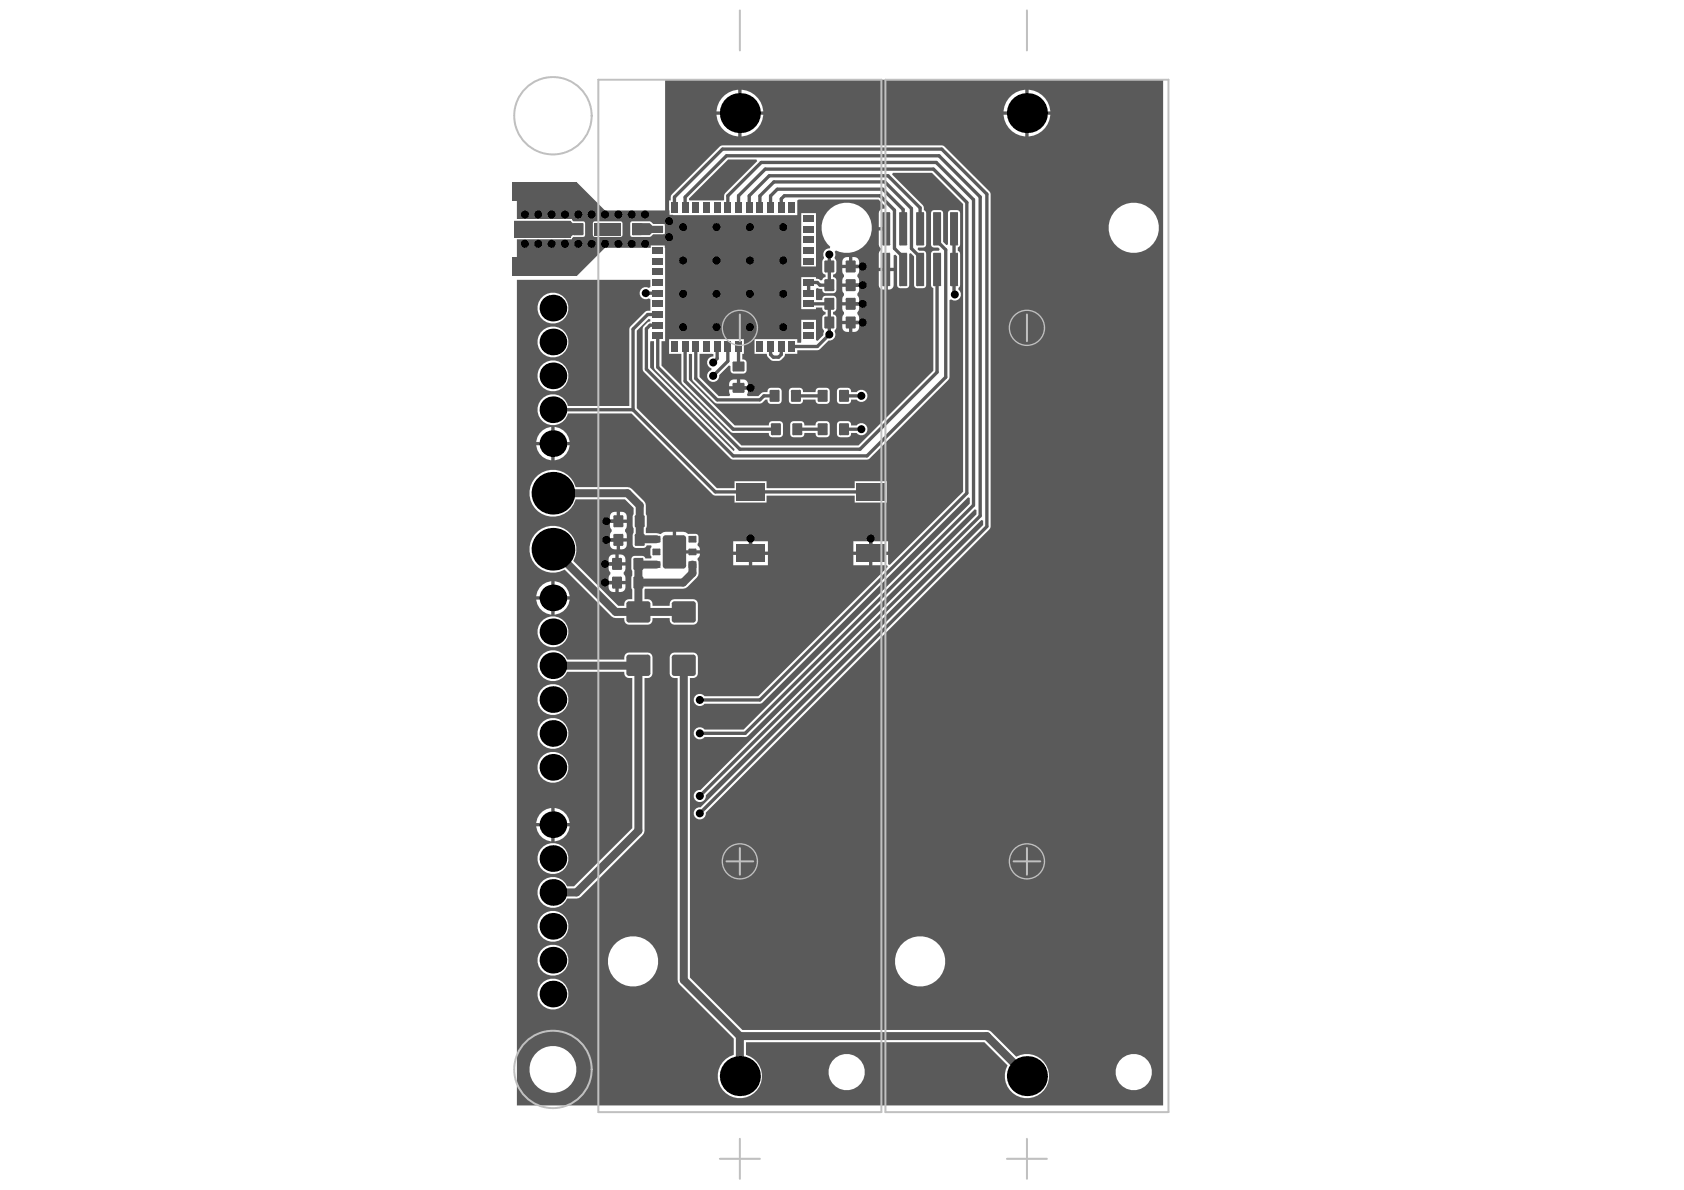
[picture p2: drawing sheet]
<svg xmlns="http://www.w3.org/2000/svg" width="297mm" height="210mm" viewBox="0 0 297 210" stroke-linecap="round" stroke-linejoin="round" font-family="sans-serif">
<g fill="#5a5a5a">
<path d="M121.5 35l6.9-6.9h5l.2 .3-5.7 5.7-.2 .4v.8l-5.9 .1-.2-.1z"/>
<path d="M114.7 60.2h.7v4.6l.2 .4 14 14-.1 .4-14.8-14.8z"/>
<path d="M133.3 52.9h3.8v2.6l-1.2 1.2h-2.6z"/>
<path d="M111.5 39.4h3.1l.5 .4h1.9v1.2h-1.9l-.5 .5h-3.1z"/>
<path d="M104.9 39.4h4.6v2.1h-4.6z"/>
<path d="M90.7 38.9h9.9l.4 .5h1.9v2.1h-1.9l-.4 .4h-9.9z"/>
<path d="M117.3 14.1v46.1h-.6v4.3l14.1 14.1h20.6l13.2-13.2v-14.6l-.2-.1-.2-.4v-5.5a.54 .54 0 0 1 .6-.6h.8l.2-.3-.3-.2h-.7a.54 .54 0 0 1-.6-.6v-5.5a.54 .54 0 0 1 .6-.5h1a.54 .54 0 0 1 .6 .5v5.1l.5 .5 .3-.1v-5.5a.54 .54 0 0 1 .6-.5h1a.54 .54 0 0 1 .6 .5v5.5l-.2 .4-.3 .1v.7l.3 .1 .2 .4v5.5l-.4 .7a1.1 1.1 0 0 1 .3 1.5 1.1 1.1 0 0 1-1.5 .3l-.3 .1-.1 13.9-14 14.1-.5 .2-23.8-.1-15.5-15.4-.2-.5v-7.1a1.83 1.83 0 0 1 1.3-1.3v-.3l-.3-.2-2.1 2.1v13.7l14.1 14.1h3.2v-1.2h5.6v1.2h15.6v-1.2h5.6v3.7h-5.6v-1.2h-15.6v1.2h-5.6v-1.2h-3.4l-.5-.2-14.3-14.3h-11.2a2.72 2.72 0 0 1-4.2 1.6 2.72 2.72 0 0 1 0-4.5 2.72 2.72 0 0 1 4.2 1.6h10.8v-13.5l.2-.5 2.6-2.6 .2-.1 .7-.1v-2l-.3-.2a1.08 1.08 0 0 1-1.6-.9 1.08 1.08 0 0 1 1.6-.9l.3-.2v-1.2h-23.5v145.6h114v-180.9zM127.3 17.3a4.1 4.1 0 0 1 2.9-1.5v3.9h-3.8a4 4 0 0 1 .9-2.4zM177.9 17.3a4.1 4.1 0 0 1 2.9-1.5v3.9h-3.8a4 4 0 0 1 .9-2.4zM181.4 15.8a4.1 4.1 0 0 1 3.9 3.9h-3.9zM130.8 15.8a4.1 4.1 0 0 1 3.8 3.9h-3.8zM126.4 20.2h3.8v3.9a4.1 4.1 0 0 1-3.8-3.9zM130.8 20.2h3.8a4.1 4.1 0 0 1-3.8 3.9zM177 20.2h3.8v3.9a4.1 4.1 0 0 1-3.8-3.9zM181.4 20.2h3.9a4.1 4.1 0 0 1-3.9 3.9zM118.5 34.3l8.5-8.5 .4-.2h38.7l.5 .2 7.9 8 .2 .4v58.9l-50.2 50.2a1.07 1.07 0 0 1-1 1.2 1.07 1.07 0 0 1-1.1-1.1 1.07 1.07 0 0 1 1.2-1l49.8-49.8v-.8l-.3-.1-48.6 48.6a1.07 1.07 0 0 1-1 1.2 1.07 1.07 0 0 1-1.1-1.1 1.07 1.07 0 0 1 1.2-1.1l48.6-48.6v-.7l-.3-.2-40 40-.5 .2h-7.1a1.07 1.07 0 0 1-1.6 .1 1.07 1.07 0 0 1 0-1.5 1.07 1.07 0 0 1 1.6 .1h6.9l39.9-39.9v-1l-.3-.1-36.3 36.2-.5 .2h-9.7a1.07 1.07 0 0 1-1.6 .2 1.07 1.07 0 0 1 0-1.6 1.07 1.07 0 0 1 1.6 .1h9.5l22.8-22.8-.1-.3h-2.6v-1.8h2.7v1.6l.3 .1 13-12.9v-50.7l-5.5-5.5h-6.9l-.1 .3 5.5 5.6 .1 .7 .2 .1 .2 .4v5.5a.54 .54 0 0 1-.6 .6h-.8l-.2 .3 .3 .2h.7a.54 .54 0 0 1 .6 .6v5.5a.54 .54 0 0 1-.6 .5h-1a.54 .54 0 0 1-.6-.5v-5.1l-.5-.5-.3 .1v5.5a.54 .54 0 0 1-.6 .5h-1a.54 .54 0 0 1-.6-.5v-5.1l-.3-.3-.3 .1v2.2h-2.6v-2.4l.1-.3 .3-.4v-.3l-.3-.4-.1-.3v-2.4h1.3v-.6h-1.3v-2.5a.88 .88 0 0 1 1.2-.8l.1-.3-1.3-1.3h-14.1l-.3 .2v2.5h-22.6v-2.5h.3v-.6zM195.5 40.2a4.5 4.5 0 0 1 8.9 0 4.5 4.5 0 0 1-8.9 0zM148.8 45.6l.3-.2 .7-.1v1.4h-1.2v-.8zM150.3 45.3a1.01 1.01 0 0 1 1.1 .4 1.01 1.01 0 0 1 .1 1h-1.2zM141.3 37.6h2.6v9.4h-2.6zM148.6 47.3h2.9a1.08 1.08 0 0 1-.3 1.2v.3a1.08 1.08 0 0 1 .3 1.2h-2.9a1.08 1.08 0 0 1 .3-1.2v-.3a1.08 1.08 0 0 1-.3-1.2zM155 47.8h1v3.3a.84 .84 0 0 1-1-.8zM156.6 47.8h1v2.5a.82 .82 0 0 1-1 .8zM145.9 37.4a4.4 4.4 0 0 1 6-.9 4.4 4.4 0 0 1 1.3 5.9 4.4 4.4 0 0 1-5.7 1.8l-.3 .2a1.16 1.16 0 0 1 0 1.1l.3 .7v1.6a.58 .58 0 0 1-.6 .6v.5a.59 .59 0 0 1 .6 .6v1.6a.59 .59 0 0 1-.6 .6h-1.3a.62 .62 0 0 1-.6-.7l-.8-.2-.3 .1 .1 2h1a.63 .63 0 0 1 .6-.7h1.3a.58 .58 0 0 1 .6 .6v1.6a.59 .59 0 0 1-.6 .6v.5a.58 .58 0 0 1 .6 .5v1.7l-.3 .7a1.1 1.1 0 0 1 0 1.1 1.1 1.1 0 0 1-1 .6l-1.8 1.6-3.8 .1v.6h-2.1v.1a1.67 1.67 0 0 1-1.6 1.2 1.67 1.67 0 0 1-1.6-1.2v-.1h-2.2v-2.6h7.5v.7h.7v-4.1h2.6v3.6l.3 .1 1-1 .2-.7-.4-.7v-1.7a.58 .58 0 0 1 .6-.5v-.5a.62 .62 0 0 1-.6-.7h-1.1v.2h-2.6v-5.6h2.6v.3h.5l.3 .3a.44 .44 0 0 0 .5-.5l.4-.1v-.5a.58 .58 0 0 1-.6-.6v-1.6l.4-.7a1.1 1.1 0 0 1 .9-1.7l.2-.3a4.4 4.4 0 0 1-.6-6.1zM148.6 50.6h2.9a1.08 1.08 0 0 1-.3 1.2v.3a1.08 1.08 0 0 1 .3 1.2h-2.9a1.08 1.08 0 0 1 .3-1.2v-.3a1.08 1.08 0 0 1-.3-1.2zM148.6 53.9h2.9a1.08 1.08 0 0 1-.3 1.2v.3a1.08 1.08 0 0 1 .3 1.2h-2.9a1.08 1.08 0 0 1 .3-1.2v-.3a1.08 1.08 0 0 1-.3-1.2zM94.8 54.3a2.75 2.75 0 0 1 5.5 0 2.75 2.75 0 0 1-5.5 0zM148.6 57.2h1.2v1.3a1.01 1.01 0 0 1-1.1-.3 1.01 1.01 0 0 1-.1-1zM150.3 57.2h1.2a1.01 1.01 0 0 1-.1 1 1.01 1.01 0 0 1-1.1 .3zM94.8 60.3a2.75 2.75 0 0 1 5.5 0 2.75 2.75 0 0 1-5.5 0zM128.8 67.2l.3-.2 .9-.1v1.2h-1.4l.1-.7zM130.6 66.9a1.01 1.01 0 0 1 1 .2 1.01 1.01 0 0 1 .3 1h-1.3zM94.8 66.3a2.75 2.75 0 0 1 5.5 0 2.75 2.75 0 0 1-5.5 0zM147.8 68.6l.4-.2h1.3a.62 .62 0 0 1 .6 .8h1a1.07 1.07 0 0 1 1.6-.2 1.07 1.07 0 0 1 0 1.6 1.07 1.07 0 0 1-1.6-.1h-1a.63 .63 0 0 1-.6 .7h-1.3a.59 .59 0 0 1-.6-.5v-1.7zM139.3 68.6l.4-.2h1.4a.62 .62 0 0 1 .5 .8h2.3a.63 .63 0 0 1 .5-.8h1.4a.58 .58 0 0 1 .6 .6v1.7a.59 .59 0 0 1-.6 .5h-1.4a.62 .62 0 0 1-.5-.7h-2.3a.63 .63 0 0 1-.5 .7h-1.4a.58 .58 0 0 1-.6-.5v-1.7zM147.8 74.5l.4-.2h1.3a.62 .62 0 0 1 .6 .7h1a1.07 1.07 0 0 1 1.6-.1 1.07 1.07 0 0 1 0 1.6 1.07 1.07 0 0 1-1.6-.1h-1a.63 .63 0 0 1-.6 .7h-1.3a.58 .58 0 0 1-.6-.6v-1.6zM118 59.8h13.2v2.6h-.3v1a.63 .63 0 0 1 .8 .6v1.3a.58 .58 0 0 1-.6 .6h-1.7a.59 .59 0 0 1-.6-.6v-.7l-.2-.1-1.7 1.7a1.07 1.07 0 0 1-.9 1.2 1.07 1.07 0 0 1-1.3-.8 1.07 1.07 0 0 1 .8-1.3v-.3a1.06 1.06 0 0 1-.8-1.2 1.06 1.06 0 0 1 1.1-.9v-.4l-2.4-.1v4.1l3.4 3.4h1.9l.1-.3-.2-.9h3.3l-.2 .9 .2 .3h1.9a1.41 1.41 0 0 1 1.6-.7 .63 .63 0 0 1 .6-.8h1.3a.58 .58 0 0 1 .6 .6v1.7a.58 .58 0 0 1-.6 .5h-1.3a.61 .61 0 0 1-.6-.7h-.4l-.5 .5-.5 .2-7.8-.1-4.1-4.1v-4.5h-.6v4.5l8.1 8h6a.63 .63 0 0 1 .6-.7h1.3a.58 .58 0 0 1 .6 .6v1.6a.59 .59 0 0 1-.6 .6h-1.3a.62 .62 0 0 1-.6-.7h-6.3l-.4-.2-8.7-8.7v-5.1h-2.2zM139.6 74.5l.4-.2h1.3a.62 .62 0 0 1 .6 .7h2a.63 .63 0 0 1 .5-.7h1.4a.59 .59 0 0 1 .6 .6v1.6a.58 .58 0 0 1-.6 .6h-1.4a.62 .62 0 0 1-.5-.7h-2a.63 .63 0 0 1-.6 .7h-1.3a.59 .59 0 0 1-.6-.6v-1.6zM95.2 76.4a2.89 2.89 0 0 1 2-1.1v2.7h-2.6l.2-.9zM97.8 75.3a2.92 2.92 0 0 1 2.7 2.7h-2.7zM94.6 78.5h2.6v2.7a2.92 2.92 0 0 1-2.6-2.7zM97.8 78.5h2.7a2.92 2.92 0 0 1-2.7 2.7zM94.3 84.4a4.1 4.1 0 0 1 7.2 1.5l9.6 .1 2.7 2.7 .1 2 .2 .4v1.7a1.53 1.53 0 0 0-.1 1.2h1.8l.7 .2 .5-.3 .4-.1h1.3v3.6h.6v-3.6h1.2l.4 .1 .5 .3h1.3a.51 .51 0 0 1 .5 .5l-.1 1.6a.76 .76 0 0 1 .4 .8h-1.4v.5h1.4a.76 .76 0 0 1-.4 .8l.1 1.2-.1 1.9-1.8 2-.8 .3h-6.7l-.1 .2v1.7a1.03 1.03 0 0 1 1 .1 1.03 1.03 0 0 1 .4 1.1h3a.93 .93 0 0 1 .9-1.2h3.3a.84 .84 0 0 1 .8 .8v2.9a.84 .84 0 0 1-.8 .8h-3.3a.91 .91 0 0 1-.9-1.2h-3a.93 .93 0 0 1-.8 1.2h-3.3a.91 .91 0 0 1-.9-1.2h-1.5l-.8-.3-8.2-8.2a4.1 4.1 0 0 1-6.1-2.9 4.1 4.1 0 0 1 4.7-4.8 4.1 4.1 0 0 1 2.9 6.1l7.9 8h1.1a1.03 1.03 0 0 1 .4-1.1 1.03 1.03 0 0 1 1-.1l-.1-3.8a1.61 1.61 0 0 0 0-1.6v-1.7a.59 .59 0 0 1 .5-.6h1.4a.56 .56 0 0 1 .5 .5h1.1v-.3a1.73 1.73 0 0 1-.1-1.5l.1-.2v-.3h-.8a.56 .56 0 0 1-.6 .5h-1.3a.58 .58 0 0 1-.6-.6v-1.7a1.61 1.61 0 0 0 0-1.6l.2-3.2-1.6-1.5h-8.7a4.1 4.1 0 0 1-5.9 2.6 4.1 4.1 0 0 1-1.3-6.3zM107.8 90.5l.3-.2h.7v1.3h-1.2v-.8zM109.4 90.3a1.01 1.01 0 0 1 1 .3 1.01 1.01 0 0 1 .2 1h-1.2zM107.6 92.2h3a1.08 1.08 0 0 1-.4 1.2v.4a1.08 1.08 0 0 1 .4 1.1h-3a1.08 1.08 0 0 1 .3-1.1v-.4a1.08 1.08 0 0 1-.3-1.2zM107.6 95.5h1.2v1.4a1.01 1.01 0 0 1-1-.3 1.01 1.01 0 0 1-.2-1.1zM109.4 95.5h1.2a1.01 1.01 0 0 1-.2 1.1 1.01 1.01 0 0 1-1 .3zM129.3 95.5h2.8v1.8h-2.8zM150.5 95.5h2.8v1.8h-2.8zM132.7 95.5h2.7v1.8h-2.7zM153.9 95.5h2.7v1.8h-2.7zM107.6 98l.3-.1 .6-.1v1.4h-1.2l.1-.9zM109.1 97.8a1.01 1.01 0 0 1 1.1 .3 1.01 1.01 0 0 1 .1 1.1h-1.2zM129.3 97.9h2.8v1.8h-2.8zM132.7 97.9h2.7v1.8h-2.7zM150.5 97.9h2.8v1.8h-2.8zM107.3 99.8h3a1.08 1.08 0 0 1-.3 1.1v.4a1.08 1.08 0 0 1 .3 1.2h-3a1.08 1.08 0 0 1 .4-1.2v-.4a1.08 1.08 0 0 1-.4-1.1zM107.3 103.1h1.2v1.3a1.01 1.01 0 0 1-1-.3 1.01 1.01 0 0 1-.2-1zM109.1 103.1h1.2a1.01 1.01 0 0 1-.1 1 1.01 1.01 0 0 1-1.1 .3zM95.2 103.7a2.88 2.88 0 0 1 2-1.2v2.7h-2.6l.2-.9zM97.8 102.5a2.92 2.92 0 0 1 2.7 2.7h-2.7zM94.6 105.8h2.6v2.6a2.92 2.92 0 0 1-2.6-2.6zM97.8 105.8h2.7a2.92 2.92 0 0 1-2.7 2.6zM94.8 111.4a2.75 2.75 0 0 1 5.5 0 2.75 2.75 0 0 1-5.5 0zM95.4 115.8a2.73 2.73 0 0 1 4.6 .5h10.1a.96 .96 0 0 1 .9-1.2h3.3a.84 .84 0 0 1 .8 .8v2.9a1 1 0 0 1-1.4 .8l-.1 27.3-11.1 11.3-.8 .3h-1.7a2.73 2.73 0 0 1-4.1 1.1 2.73 2.73 0 0 1 0-4.3 2.73 2.73 0 0 1 4.1 1h1.3l10.2-10.2v-26.5a1.01 1.01 0 0 1-1.4-1.1h-10.1a2.73 2.73 0 0 1-3.9 1.3 2.73 2.73 0 0 1-.7-4zM94.8 123.4a2.75 2.75 0 0 1 5.5 0 2.75 2.75 0 0 1-5.5 0zM94.8 129.4a2.75 2.75 0 0 1 5.5 0 2.75 2.75 0 0 1-5.5 0zM94.8 135.3a2.75 2.75 0 0 1 5.5 0 2.75 2.75 0 0 1-5.5 0zM95.2 143.7a2.88 2.88 0 0 1 2-1.2v2.7h-2.6l.2-.9zM97.8 142.5a2.92 2.92 0 0 1 2.7 2.7h-2.7zM94.6 145.8h2.6v2.6a2.92 2.92 0 0 1-2.6-2.6zM97.8 145.8h2.7a2.92 2.92 0 0 1-2.7 2.6zM94.8 151.4a2.75 2.75 0 0 1 5.5 0 2.75 2.75 0 0 1-5.5 0zM94.8 163.4a2.75 2.75 0 0 1 5.5 0 2.75 2.75 0 0 1-5.5 0zM94.8 169.4a2.75 2.75 0 0 1 5.5 0 2.75 2.75 0 0 1-5.5 0zM107.2 169.6a4.4 4.4 0 0 1 8.9 0 4.4 4.4 0 0 1-8.9 0zM157.9 169.6a4.4 4.4 0 0 1 8.8 0 4.4 4.4 0 0 1-8.8 0zM94.8 175.3a2.75 2.75 0 0 1 5.5 0 2.75 2.75 0 0 1-5.5 0zM146.1 189.1a3.2 3.2 0 0 1 6.5 0 3.2 3.2 0 0 1-6.5 0zM196.8 189.1a3.2 3.2 0 0 1 6.4 0 3.2 3.2 0 0 1-6.4 0zM93.4 188.6a4.1 4.1 0 0 1 8.3 0 4.1 4.1 0 0 1-8.3 0zM118.4 115.3l.6-.2h3.3a.84 .84 0 0 1 .8 .8v2.9a.99 .99 0 0 1-1.4 .8v52.8l9.3 9.3h43.1l.7 .3 4.5 4.4a3.9 3.9 0 0 1 5.7 2.8 3.9 3.9 0 0 1-4.5 4.5 3.9 3.9 0 0 1-2.8-5.8l-4.1-4.1h-42v2.3a3.9 3.9 0 0 1 2.1 6 3.9 3.9 0 0 1-6.4 0 3.9 3.9 0 0 1 2.1-6v-2.9l-9.6-9.6-.3-.7v-53.3a1.04 1.04 0 0 1-1.4-.8v-2.9z"/>
<path d="M91.2 32.2v6.4h9.7l.2 .4h1.8l.2 .1 .1 .3v2.1l-.1 .2-.2 .1h-1.8l-.2 .4h-9.7v6.5h10.6l4.9-5h8.1v-.4h2.5v.4h1.4v-5.8h-.6v-.8h-11.4l-4.9-4.9zM104.7 39.1l.2-.1h4.6l.2 .1 .1 .3-.1 2.3-.2 .1h-4.6l-.2-.1-.1-.2zM111.3 39.1l3.3-.1 .6 .5h2.1v1.8h-2.1l-.6 .5h-3.1l-.2-.1-.1-.2z"/>
</g>
<path d="M97.5 87h13.2l2.1 2.2v2.7" fill="none" stroke="#5a5a5a" stroke-width="1.4"/>
<circle cx="132.4" cy="68.4" r=".29" fill="#5a5a5a"/>
<path d="M135.2 54.8h3.6l.7 .7M135.2 54.8h.1M168.3 40.4v11.4l.1 .1M122.7 66.8l3.8 3.7h7.5l.7-.7h1.9M132.2 61.1v1.4l.2 .3v5.6h-2.1M149.3 75.7h2.6" fill="none" stroke="#5a5a5a" stroke-width=".59"/>
<circle cx="151.9" cy="69.8" r=".29" fill="#5a5a5a"/>
<path d="M149.3 69.8h2.6" fill="none" stroke="#5a5a5a" stroke-width=".59"/>
<circle cx="132.4" cy="95" r=".29" fill="#5a5a5a"/>
<path d="M132.4 95v2.6M153.6 95v2.6" fill="none" stroke="#5a5a5a" stroke-width=".59"/>
<circle cx="153.6" cy="95" r=".29" fill="#5a5a5a"/>
<path d="M113.9 51.7h2.1M139.5 55.5h3.1M142.6 47.9h-3.9l-.9 1h-2.6M146.3 44.9v5.4h-1.7l-.4-.5h-1.6v1.9M146.3 53.6v5.4l-2.1 2.1h-4.5M150.1 50.3h2.1M150.1 47h2.1M150.1 53.6h2.1M150.1 56.9h2.1M119 97.4h3.1" fill="none" stroke="#5a5a5a" stroke-width=".59"/>
<circle cx="146.3" cy="53.6" r=".29" fill="#5a5a5a"/>
<g fill="none" stroke="#5a5a5a" stroke-width=".59">
<path d="M170.5 35.7v51.3l-36.5 36.5h-10.6M171.7 35.2v53.9l-40.3 40.2h-8M172.9 34.7v56.3l-49.5 49.4M174.1 34.2v58.7l-50.7 50.6M116 55.5h-1.7l-2.6 2.6v14.2M142.6 53.6h3.7M165.3 47.5v18.2l-13.6 13.5h-21.2l-14.5-14.4v-5.6M165.3 40.4v2.1l1.5 1.6v22.4l-13.9 13.9h-23.6l-15.3-15.3v-7.1l.7-.6h1.3M97.5 72.3h14.2M111.7 72.3l14.5 14.5h27.4M120.8 61.1v6.1l8.5 8.5h7.1M126.5 61.1v2.1l-.7 .7"/>
<path d="M128.4 61.1v2.6l-2.6 2.6M135.9 61.1v1.4l.5 .5h.9l.5-.5v-1.4M140.9 69.8h3.7M141.1 75.7h3.5M144.6 75.7h.1M106.7 99.5h2.1M107 91.9h2.1M107 95.2h2.1M106.7 102.8h2.1"/>
</g>
<path d="M97.5 96.9l11.1 11h12M112.8 91.9v3.3l.2-.1h2.8M115.8 99.6h-3.1l-.1-.1v8.4M122.1 99.6v1.5l-1.6 1.7h-7.9M97.5 117.4h15.1M112.6 117.4v29.1l-10.9 10.9h-4.2M120.6 117.4v55.5l9.9 9.9M130.5 182.8v7M130.5 182.8h43.6l7 7" fill="none" stroke="#5a5a5a" stroke-width="1.4"/>
<circle cx="130.3" cy="64.6" r=".29" fill="#5a5a5a"/>
<path d="M132.2 36.7v-2.2l3.5-3.5h20.9l5.7 5.7v3.7M134 36.7v-2.1l2.5-2.5h19.6l4.7 4.7v7l1.5 1.6v2.1M135.9 36.7v-2.1l1.2-1.2h18.6l3.6 3.6v3.4M137.8 36.7v-1.6l.5-.6h16.9l2.6 2.6v6.7l1.5 1.6v2.1M170.5 35.7l-5.8-5.9h-29.7l-4.7 4.7v2.2M171.7 35.2l-6.6-6.5h-30.8l-5.9 5.8v2.2M172.9 34.7l-7.3-7.2h-37.5l-7.3 7.3v1.9M174.1 34.2l-8-7.9h-38.7l-8.4 8.5v1.9M122.7 61.1v5.7M130.3 61.1v3.5" fill="none" stroke="#5a5a5a" stroke-width=".59"/>
<g fill="#000">
<circle cx="130.5" cy="19.9" r="3.5"/>
<circle cx="181.1" cy="19.9" r="3.5"/>
<circle cx="92.6" cy="37.8" r=".71"/>
<circle cx="94.9" cy="37.8" r=".71"/>
<circle cx="97.3" cy="37.8" r=".71"/>
<circle cx="99.7" cy="37.8" r=".71"/>
<circle cx="102" cy="37.8" r=".71"/>
<circle cx="104.4" cy="37.8" r=".71"/>
<circle cx="106.7" cy="37.8" r=".71"/>
<circle cx="109.1" cy="37.8" r=".71"/>
<circle cx="111.4" cy="37.8" r=".71"/>
<circle cx="113.8" cy="37.8" r=".71"/>
<circle cx="118" cy="39" r=".71"/>
<circle cx="92.6" cy="43" r=".71"/>
<circle cx="94.9" cy="43" r=".71"/>
<circle cx="97.3" cy="43" r=".71"/>
<circle cx="97.5" cy="54.3" r="2.35"/>
<circle cx="99.7" cy="43" r=".71"/>
<circle cx="102" cy="43" r=".71"/>
<circle cx="104.4" cy="43" r=".71"/>
<circle cx="106.7" cy="43" r=".71"/>
<circle cx="109.1" cy="43" r=".71"/>
<circle cx="111.4" cy="43" r=".71"/>
<circle cx="113.8" cy="43" r=".71"/>
<circle cx="113.9" cy="51.7" r=".71"/>
<circle cx="118" cy="41.8" r=".71"/>
<circle cx="120.5" cy="45.9" r=".71"/>
<circle cx="120.5" cy="40.1" r=".71"/>
<circle cx="120.5" cy="57.7" r=".71"/>
<circle cx="120.5" cy="51.8" r=".71"/>
<circle cx="126.4" cy="57.7" r=".71"/>
<circle cx="126.4" cy="45.9" r=".71"/>
<circle cx="126.4" cy="40.1" r=".71"/>
<circle cx="126.4" cy="51.8" r=".71"/>
<circle cx="132.3" cy="45.9" r=".71"/>
<circle cx="132.3" cy="57.7" r=".71"/>
<circle cx="132.3" cy="40.1" r=".71"/>
<circle cx="132.3" cy="51.8" r=".71"/>
<circle cx="138.2" cy="40.1" r=".71"/>
<circle cx="138.2" cy="45.9" r=".71"/>
<circle cx="138.2" cy="57.7" r=".71"/>
<circle cx="138.2" cy="51.8" r=".71"/>
<circle cx="146.3" cy="44.9" r=".71"/>
<circle cx="146.3" cy="59" r=".71"/>
<circle cx="152.2" cy="56.9" r=".71"/>
<circle cx="152.2" cy="50.3" r=".71"/>
<circle cx="152.2" cy="47" r=".71"/>
<circle cx="152.2" cy="53.6" r=".71"/>
<circle cx="168.4" cy="51.9" r=".71"/>
<circle cx="97.5" cy="60.3" r="2.35"/>
<circle cx="97.5" cy="66.3" r="2.35"/>
<circle cx="97.5" cy="78.2" r="2.35"/>
<circle cx="97.5" cy="72.3" r="2.35"/>
<circle cx="125.8" cy="63.9" r=".71"/>
<circle cx="125.8" cy="66.3" r=".71"/>
<circle cx="132.4" cy="68.4" r=".71"/>
<circle cx="151.9" cy="75.7" r=".71"/>
<circle cx="151.9" cy="69.8" r=".71"/>
<circle cx="97.5" cy="87" r="3.8"/>
<circle cx="97.5" cy="96.9" r="3.8"/>
<circle cx="106.7" cy="99.5" r=".71"/>
<circle cx="107" cy="91.9" r=".71"/>
<circle cx="107" cy="95.2" r=".71"/>
<circle cx="119" cy="97.4" r=".71"/>
<circle cx="132.4" cy="95" r=".71"/>
<circle cx="153.6" cy="95" r=".71"/>
<circle cx="97.5" cy="111.4" r="2.35"/>
<circle cx="97.5" cy="105.5" r="2.35"/>
<circle cx="97.5" cy="117.4" r="2.35"/>
<circle cx="106.7" cy="102.8" r=".71"/>
<circle cx="97.5" cy="135.3" r="2.35"/>
<circle cx="97.5" cy="123.4" r="2.35"/>
<circle cx="97.5" cy="129.4" r="2.35"/>
<circle cx="123.4" cy="129.3" r=".71"/>
<circle cx="123.4" cy="123.5" r=".71"/>
<circle cx="97.5" cy="157.4" r="2.35"/>
<circle cx="97.5" cy="151.4" r="2.35"/>
<circle cx="97.5" cy="145.5" r="2.35"/>
<circle cx="123.4" cy="143.5" r=".71"/>
<circle cx="123.4" cy="140.4" r=".71"/>
<circle cx="97.5" cy="175.3" r="2.35"/>
<circle cx="97.5" cy="163.4" r="2.35"/>
<circle cx="97.5" cy="169.4" r="2.35"/>
<circle cx="130.5" cy="189.8" r="3.5"/>
<circle cx="181.1" cy="189.8" r="3.5"/>
</g>
<g fill="#5a5a5a">
<path d="M136 74.9l.2-.3h1.3l.2 .3v1.6l-.2 .3h-1.3l-.2-.3z" fill-rule="evenodd"/>
<path d="M139.7 74.9l.3-.3h1.3l.2 .3v1.6l-.2 .3h-1.3l-.3-.3z" fill-rule="evenodd"/>
<path d="M135.7 69l.3-.2h1.3l.2 .2v1.7l-.2 .2h-1.3l-.3-.2z" fill-rule="evenodd"/>
<path d="M139.5 69l.2-.2h1.4l.2 .2v1.7l-.2 .2h-1.4l-.2-.2z" fill-rule="evenodd"/>
<path d="M148 74.9l.2-.3h1.3l.3 .3v1.6l-.3 .3h-1.3l-.2-.3z" fill-rule="evenodd"/>
<path d="M144.2 74.9l.2-.3h1.4l.2 .3v1.6l-.2 .3h-1.4l-.2-.3z" fill-rule="evenodd"/>
<path d="M148 69l.2-.2h1.3l.3 .2v1.7l-.3 .2h-1.3l-.2-.2z" fill-rule="evenodd"/>
<path d="M144.2 69l.2-.2h1.4l.2 .2v1.7l-.2 .2h-1.4l-.2-.2z" fill-rule="evenodd"/>
<path d="M129.2 67.8l.2-.3h1.7l.2 .3v1.3l-.2 .2h-1.7l-.2-.2z" fill-rule="evenodd"/>
<path d="M129.2 64l.2-.2h1.7l.2 .2v1.3l-.2 .2h-1.7l-.2-.2z" fill-rule="evenodd"/>
<path d="M121.6 41.1h3.7v3.8h-3.7z" fill-rule="evenodd"/>
<path d="M127.4 41.1h3.8v3.8h-3.8z" fill-rule="evenodd"/>
<path d="M133.3 41.1h3.8v3.8h-3.8z" fill-rule="evenodd"/>
<path d="M121.6 47h3.7v3.8h-3.7z" fill-rule="evenodd"/>
<path d="M133.3 47h3.8v3.8h-3.8z" fill-rule="evenodd"/>
<path d="M121.6 52.9h3.7v3.7h-3.7z" fill-rule="evenodd"/>
<path d="M127.4 52.9h3.8v3.7h-3.8z" fill-rule="evenodd"/>
<path d="M134.3 53.8h1.9v1.9h-1.9z" fill-rule="evenodd"/>
<path d="M139.1 60.2h1.2v1.9h-1.2z" fill-rule="evenodd"/>
<path d="M137.2 60.2h1.2v1.9h-1.2z" fill-rule="evenodd"/>
<path d="M135.3 60.2h1.2v1.9h-1.2z" fill-rule="evenodd"/>
<path d="M133.4 60.2h1.2v1.9h-1.2z" fill-rule="evenodd"/>
<path d="M131.6 60.2h1.1v1.9h-1.1z" fill-rule="evenodd"/>
<path d="M129.7 60.2h1.2v1.9h-1.2z" fill-rule="evenodd"/>
<path d="M127.8 60.2h1.2v1.9h-1.2z" fill-rule="evenodd"/>
<path d="M125.9 60.2h1.2v1.9h-1.2z" fill-rule="evenodd"/>
<path d="M124 60.2h1.2v1.9h-1.2z" fill-rule="evenodd"/>
<path d="M122.1 60.2h1.2v1.9h-1.2z" fill-rule="evenodd"/>
<path d="M120.3 60.2h1.1v1.9h-1.1z" fill-rule="evenodd"/>
<path d="M118.4 60.2h1.2v1.9h-1.2z" fill-rule="evenodd"/>
<path d="M115.1 58.7h1.9v1.1h-1.9z" fill-rule="evenodd"/>
<path d="M115.1 56.8h1.9v1.1h-1.9z" fill-rule="evenodd"/>
<path d="M115.1 54.9h1.9v1.2h-1.9z" fill-rule="evenodd"/>
<path d="M115.1 53h1.9v1.2h-1.9z" fill-rule="evenodd"/>
<path d="M115.1 51.1h1.9v1.2h-1.9z" fill-rule="evenodd"/>
<path d="M115.1 49.2h1.9v1.2h-1.9z" fill-rule="evenodd"/>
<path d="M115.1 47.4h1.9v1.1h-1.9z" fill-rule="evenodd"/>
<path d="M115.1 45.5h1.9v1.2h-1.9z" fill-rule="evenodd"/>
<path d="M115.1 43.6h1.9v1.2h-1.9z" fill-rule="evenodd"/>
<path d="M115.1 41.7h1.9v1.2h-1.9z" fill-rule="evenodd"/>
<path d="M115.1 39.8h1.9v1.2h-1.9z" fill-rule="evenodd"/>
<path d="M115.1 37.9h1.9v1.2h-1.9z" fill-rule="evenodd"/>
<path d="M118.4 35.7h1.2v1.9h-1.2z" fill-rule="evenodd"/>
<path d="M120.3 35.7h1.1v1.9h-1.1z" fill-rule="evenodd"/>
<path d="M122.1 35.7h1.2v1.9h-1.2z" fill-rule="evenodd"/>
<path d="M124 35.7h1.2v1.9h-1.2z" fill-rule="evenodd"/>
<path d="M125.9 35.7h1.2v1.9h-1.2z" fill-rule="evenodd"/>
<path d="M127.8 35.7h1.2v1.9h-1.2z" fill-rule="evenodd"/>
<path d="M129.7 35.7h1.2v1.9h-1.2z" fill-rule="evenodd"/>
<path d="M131.6 35.7h1.1v1.9h-1.1z" fill-rule="evenodd"/>
<path d="M133.4 35.7h1.2v1.9h-1.2z" fill-rule="evenodd"/>
<path d="M135.3 35.7h1.2v1.9h-1.2z" fill-rule="evenodd"/>
<path d="M137.2 35.7h1.2v1.9h-1.2z" fill-rule="evenodd"/>
<path d="M139.1 35.7h1.2v1.9h-1.2z" fill-rule="evenodd"/>
<path d="M141.7 37.9h1.9v1.2h-1.9z" fill-rule="evenodd"/>
<path d="M141.7 39.8h1.9v1.2h-1.9z" fill-rule="evenodd"/>
<path d="M141.7 41.7h1.9v1.2h-1.9z" fill-rule="evenodd"/>
<path d="M141.7 43.6h1.9v1.2h-1.9z" fill-rule="evenodd"/>
<path d="M141.7 45.5h1.9v1.2h-1.9z" fill-rule="evenodd"/>
<path d="M141.7 47.4h1.9v1.1h-1.9z" fill-rule="evenodd"/>
<path d="M141.7 58.7h1.9v1.1h-1.9z" fill-rule="evenodd"/>
<path d="M141.7 56.8h1.9v1.1h-1.9z" fill-rule="evenodd"/>
<path d="M141.7 54.9h1.9v1.2h-1.9z" fill-rule="evenodd"/>
<path d="M141.7 53h1.9v1.2h-1.9z" fill-rule="evenodd"/>
<path d="M141.7 51.1h1.9v1.2h-1.9z" fill-rule="evenodd"/>
<path d="M141.7 49.2h1.9v1.2h-1.9z" fill-rule="evenodd"/>
<path d="M127.4 47h3.8v3.8h-3.8z" fill-rule="evenodd"/>
<path d="M145.4 56l.2-.2h1.3l.3 .2v1.7l-.3 .2h-1.3l-.2-.2z" fill-rule="evenodd"/>
<path d="M149.2 56l.2-.2h1.3l.2 .2v1.7l-.2 .2h-1.3l-.2-.2z" fill-rule="evenodd"/>
<path d="M145.4 52.8l.2-.3h1.3l.3 .3v1.6l-.3 .3h-1.3l-.2-.3z" fill-rule="evenodd"/>
<path d="M149.2 52.8l.2-.3h1.3l.2 .3v1.6l-.2 .3h-1.3l-.2-.3z" fill-rule="evenodd"/>
<path d="M145.6 49.2h1.3l.3 .3v1.6l-.3 .3h-1.3l-.2-.3v-1.6z" fill-rule="evenodd"/>
<path d="M149.4 49.2h1.3l.2 .3v1.6l-.2 .3h-1.3l-.2-.3v-1.6z" fill-rule="evenodd"/>
<path d="M145.6 45.9h1.3l.3 .3v1.6l-.3 .3h-1.3l-.2-.3v-1.6z" fill-rule="evenodd"/>
<path d="M149.4 45.9h1.3l.2 .3v1.6l-.2 .3h-1.3l-.2-.3v-1.6z" fill-rule="evenodd"/>
<path d="M129.9 85.2h5v3.1h-5z" fill-rule="evenodd"/>
<path d="M129.9 96.1h5v3h-5z" fill-rule="evenodd"/>
<path d="M151.1 85.2h5v3.1h-5z" fill-rule="evenodd"/>
<path d="M151.1 96.1h5v3h-5z" fill-rule="evenodd"/>
<path d="M158.6 44.8l.2-.2h1l.2 .2v5.5l-.2 .2h-1l-.2-.2z" fill-rule="evenodd"/>
<path d="M155.6 44.8l.2-.2h1l.2 .2v5.5l-.2 .2h-1l-.2-.2z" fill-rule="evenodd"/>
<path d="M167.6 44.8l.2-.2h1l.2 .2v5.5l-.2 .2h-1l-.2-.2z" fill-rule="evenodd"/>
<path d="M164.6 44.8l.2-.2h1l.2 .2v5.5l-.2 .2h-1l-.2-.2z" fill-rule="evenodd"/>
<path d="M161.6 44.8l.2-.2h1l.2 .2v5.5l-.2 .2h-1l-.2-.2z" fill-rule="evenodd"/>
<path d="M161.6 37.6l.2-.2h1l.2 .2v5.5l-.2 .2h-1l-.2-.2z" fill-rule="evenodd"/>
<path d="M164.6 37.6l.2-.2h1l.2 .2v5.5l-.2 .2h-1l-.2-.2z" fill-rule="evenodd"/>
<path d="M167.6 37.6l.2-.2h1l.2 .2v5.5l-.2 .2h-1l-.2-.2z" fill-rule="evenodd"/>
<path d="M155.6 37.6l.2-.2h1l.2 .2v5.5l-.2 .2h-1l-.2-.2z" fill-rule="evenodd"/>
<path d="M158.6 37.6l.2-.2h1l.2 .2v5.5l-.2 .2h-1l-.2-.2z" fill-rule="evenodd"/>
<path d="M108.2 91.1l.2-.2h1.3l.3 .2v1.7l-.3 .2h-1.3l-.2-.2z" fill-rule="evenodd"/>
<path d="M112 91.1l.2-.2h1.3l.2 .2v1.7l-.2 .2h-1.3l-.2-.2z" fill-rule="evenodd"/>
<path d="M108.2 94.4l.2-.2h1.3l.3 .2v1.7l-.3 .2h-1.3l-.2-.2z" fill-rule="evenodd"/>
<path d="M112 94.4l.2-.2h1.3l.2 .2v1.7l-.2 .2h-1.3l-.2-.2z" fill-rule="evenodd"/>
<path d="M108 98.6l.2-.2h1.3l.2 .2v1.7l-.2 .2h-1.3l-.2-.2z" fill-rule="evenodd"/>
<path d="M111.7 98.6l.2-.2h1.4l.2 .2v1.7l-.2 .2h-1.4l-.2-.2z" fill-rule="evenodd"/>
<path d="M108 101.9l.2-.2h1.3l.2 .2v1.7l-.2 .2h-1.3l-.2-.2z" fill-rule="evenodd"/>
<path d="M111.7 101.9l.2-.2h1.4l.2 .2v1.7l-.2 .2h-1.4l-.2-.2z" fill-rule="evenodd"/>
<path d="M116.9 94.9l.5-.5h3.1l.5 .5v4.9l-.5 .5h-3.1l-.5-.5z" fill-rule="evenodd"/>
<path d="M115.1 99.1l.1-.1h1.1l.2 .1v.9l-.2 .2h-1.1l-.1-.2z" fill-rule="evenodd"/>
<path d="M115.1 96.9l.1-.1h1.1l.2 .1v.9l-.2 .1h-1.1l-.1-.1z" fill-rule="evenodd"/>
<path d="M115.1 94.7l.1-.2h1.1l.2 .2v.9l-.2 .1h-1.1l-.1-.1z" fill-rule="evenodd"/>
<path d="M121.4 94.7l.2-.2h1.1l.1 .2v.9l-.1 .1h-1.1l-.2-.1z" fill-rule="evenodd"/>
<path d="M121.4 96.9l.2-.1h1.1l.1 .1v.9l-.1 .1h-1.1l-.2-.1z" fill-rule="evenodd"/>
<path d="M121.4 99.1l.2-.1h1.1l.1 .1v.9l-.1 .2h-1.1l-.2-.2z" fill-rule="evenodd"/>
<path d="M118.5 106.5l.5-.4h3.3l.4 .4v2.9l-.4 .4h-3.3l-.5-.4z" fill-rule="evenodd"/>
<path d="M118.5 115.9l.5-.4h3.3l.4 .4v2.9l-.4 .4h-3.3l-.5-.4z" fill-rule="evenodd"/>
<path d="M110.5 106.5l.5-.4h3.3l.4 .4v2.9l-.4 .4h-3.3l-.5-.4z" fill-rule="evenodd"/>
<path d="M110.5 115.9l.5-.4h3.3l.4 .4v2.9l-.4 .4h-3.3l-.5-.4z" fill-rule="evenodd"/>
<path d="M107.7 39.6l.2-.2h1.4l.2 .2v1.7l-.2 .2h-1.4l-.2-.2z" fill-rule="evenodd"/>
<path d="M111.5 39.6l.2-.2h1.3l.3 .2v1.7l-.3 .2h-1.3l-.2-.2z" fill-rule="evenodd"/>
<path d="M101.1 39.6l.2-.2h1.4l.2 .2v1.7l-.2 .2h-1.4l-.2-.2z" fill-rule="evenodd"/>
<path d="M104.9 39.6l.2-.2h1.3l.3 .2v1.7l-.3 .2h-1.3l-.2-.2z" fill-rule="evenodd"/>
<path d="M90.5 32.2h11.3v3.2h-11.3z" fill-rule="evenodd"/>
<path d="M90.5 45.5h11.3v3.2h-11.3z" fill-rule="evenodd"/>
<path d="M90.7 38.9h9.9v3h-9.9z" fill-rule="evenodd"/>
</g>
<g fill="#5a5a5a">
<path d="M136.2 76.5v.3zM136 76.5h.2v.3z"/>
<path d="M137.5 76.5h.2zM137.5 76.5h.2l-.2 .3z"/>
<path d="M137.5 74.6v.3zM137.5 74.6l.2 .3h-.2z"/>
<path d="M136 74.9h.2zM136 74.7l.2-.1v.3h-.2z"/>
<path d="M140 76.5v.3zM139.7 76.5h.3v.3z"/>
<path d="M141.3 76.5h.2zM141.3 76.5h.2l-.2 .3z"/>
<path d="M141.3 74.6v.3zM141.3 74.6l.2 .3h-.2z"/>
<path d="M139.7 74.9h.3zM139.8 74.7l.2-.1v.3h-.3z"/>
<path d="M136 70.7v.2zM135.7 70.7h.3v.2z"/>
<path d="M137.3 70.7h.2zM137.3 70.7h.2l-.2 .2z"/>
<path d="M137.3 68.8v.2zM137.3 68.8l.2 .2h-.2z"/>
<path d="M135.7 69h.3zM135.8 68.8h.2v.2h-.3z"/>
<path d="M139.7 70.7v.2zM139.5 70.7h.2v.2z"/>
<path d="M141.1 70.7h.2zM141.1 70.7h.2l-.2 .2z"/>
<path d="M141.1 68.8v.2zM141.1 68.8l.2 .2h-.2z"/>
<path d="M139.5 69h.2zM139.6 68.8h.1v.2h-.2z"/>
<path d="M149.5 74.6v.3zM149.5 74.6l.3 .3h-.3z"/>
<path d="M148 74.9h.2zM148.1 74.7l.1-.1v.3h-.2z"/>
<path d="M148.2 76.5v.3zM148 76.5h.2v.3z"/>
<path d="M149.5 76.5h.3zM149.5 76.5h.3l-.3 .3z"/>
<path d="M145.8 74.6v.3zM145.8 74.6l.2 .3h-.2z"/>
<path d="M144.2 74.9h.2zM144.3 74.7l.1-.1v.3h-.2z"/>
<path d="M144.4 76.5v.3zM144.2 76.5h.2v.3z"/>
<path d="M145.8 76.5h.2zM145.8 76.5h.2l-.2 .3z"/>
<path d="M149.5 68.8v.2zM149.5 68.8l.3 .2h-.3z"/>
<path d="M148 69h.2zM148.1 68.8h.1v.2h-.2z"/>
<path d="M148.2 70.7v.2zM148 70.7h.2v.2z"/>
<path d="M149.5 70.7h.3zM149.5 70.7h.3l-.3 .2z"/>
<path d="M145.8 68.8v.2zM145.8 68.8l.2 .2h-.2z"/>
<path d="M144.2 69h.2zM144.3 68.8h.1v.2h-.2z"/>
<path d="M144.4 70.7v.2zM144.2 70.7h.2v.2z"/>
<path d="M145.8 70.7h.2zM145.8 70.7h.2l-.2 .2z"/>
<path d="M131.1 69.1h.2zM131.1 69.1h.2l-.2 .2z"/>
<path d="M131.1 67.5v.3zM131.1 67.5l.2 .3h-.2z"/>
<path d="M129.2 67.8h.2zM129.3 67.6l.1-.1v.3h-.2z"/>
<path d="M129.4 69.1v.2zM129.2 69.1h.2v.2z"/>
<path d="M131.1 65.3h.2zM131.1 65.3h.2l-.2 .2z"/>
<path d="M131.1 63.8v.2zM131.1 63.8l.2 .2h-.2z"/>
<path d="M129.2 64h.2zM129.3 63.8h.1v.2h-.2z"/>
<path d="M129.4 65.3v.2zM129.2 65.3h.2v.2z"/>
<path d="M146.9 55.8v.2zM146.9 55.8l.3 .2h-.3z"/>
<path d="M145.4 56h.2zM145.5 55.9l.1-.1v.2h-.2z"/>
<path d="M145.6 57.7v.2zM145.4 57.7h.2v.2z"/>
<path d="M146.9 57.7h.3zM146.9 57.7h.3l-.3 .2z"/>
<path d="M150.7 55.8v.2zM150.7 55.8l.2 .2h-.2z"/>
<path d="M149.2 56h.2zM149.2 55.9l.2-.1v.2h-.2z"/>
<path d="M149.4 57.7v.2zM149.2 57.7h.2v.2z"/>
<path d="M150.7 57.7h.2zM150.7 57.7h.2l-.2 .2z"/>
<path d="M146.9 52.5v.3zM146.9 52.5l.3 .3h-.3z"/>
<path d="M145.4 52.8h.2zM145.5 52.6l.1-.1v.3h-.2z"/>
<path d="M145.6 54.4v.3zM145.4 54.4h.2v.3z"/>
<path d="M146.9 54.4h.3zM146.9 54.4h.3l-.3 .3z"/>
<path d="M150.7 52.5v.3zM150.7 52.5l.2 .3h-.2z"/>
<path d="M149.2 52.8h.2zM149.2 52.6l.2-.1v.3h-.2z"/>
<path d="M149.4 54.4v.3zM149.2 54.4h.2v.3z"/>
<path d="M150.7 54.4h.2zM150.7 54.4h.2l-.2 .3z"/>
<path d="M146.9 49.2v.3zM146.9 49.2l.3 .3h-.3z"/>
<path d="M145.4 49.5h.2zM145.5 49.3l.1-.1v.3h-.2z"/>
<path d="M145.6 51.1v.3zM145.4 51.1h.2v.3z"/>
<path d="M146.9 51.1h.3zM146.9 51.1h.3l-.3 .3z"/>
<path d="M150.7 49.2v.3zM150.7 49.2l.2 .3h-.2z"/>
<path d="M149.2 49.5h.2zM149.2 49.3l.2-.1v.3h-.2z"/>
<path d="M149.4 51.1v.3zM149.2 51.1h.2v.3z"/>
<path d="M150.7 51.1h.2zM150.7 51.1h.2l-.2 .3z"/>
<path d="M146.9 45.9v.3zM146.9 45.9l.3 .3h-.3z"/>
<path d="M145.4 46.2h.2zM145.5 46l.1-.1v.3h-.2z"/>
<path d="M145.6 47.8v.3zM145.4 47.8h.2v.3z"/>
<path d="M146.9 47.8h.3zM146.9 47.8h.3l-.3 .3z"/>
<path d="M150.7 45.9v.3zM150.7 45.9l.2 .3h-.2z"/>
<path d="M149.2 46.2h.2zM149.2 46l.2-.1v.3h-.2z"/>
<path d="M149.4 47.8v.3zM149.2 47.8h.2v.3z"/>
<path d="M150.7 47.8h.2zM150.7 47.8h.2l-.2 .3z"/>
<path d="M158.8 50.3v.2zM158.6 50.3h.2v.2z"/>
<path d="M159.8 50.3h.2zM159.8 50.3h.2l-.2 .2z"/>
<path d="M159.8 44.6v.2zM159.8 44.6l.2 .2h-.2z"/>
<path d="M158.6 44.8h.2zM158.7 44.6h.1v.2h-.2z"/>
<path d="M155.8 50.3v.2zM155.6 50.3h.2v.2z"/>
<path d="M156.8 50.3h.2zM156.8 50.3h.2l-.2 .2z"/>
<path d="M156.8 44.6v.2zM156.8 44.6l.2 .2h-.2z"/>
<path d="M155.6 44.8h.2zM155.7 44.6h.1v.2h-.2z"/>
<path d="M167.8 50.3v.2zM167.6 50.3h.2v.2z"/>
<path d="M168.8 50.3h.2zM168.8 50.3h.2l-.2 .2z"/>
<path d="M168.8 44.6v.2zM168.8 44.6l.2 .2h-.2z"/>
<path d="M167.6 44.8h.2zM167.6 44.6h.2v.2h-.2z"/>
<path d="M164.8 50.3v.2zM164.6 50.3h.2v.2z"/>
<path d="M165.8 50.3h.2zM165.8 50.3h.2l-.2 .2z"/>
<path d="M165.8 44.6v.2zM165.8 44.6l.2 .2h-.2z"/>
<path d="M164.6 44.8h.2zM164.6 44.6h.2v.2h-.2z"/>
<path d="M161.8 50.3v.2zM161.6 50.3h.2v.2z"/>
<path d="M162.8 50.3h.2zM162.8 50.3h.2l-.2 .2z"/>
<path d="M162.8 44.6v.2zM162.8 44.6l.2 .2h-.2z"/>
<path d="M161.6 44.8h.2zM161.6 44.6h.2v.2h-.2z"/>
<path d="M161.8 43.1v.2zM161.6 43.1h.2v.2z"/>
<path d="M162.8 43.1h.2zM162.8 43.1h.2l-.2 .2z"/>
<path d="M162.8 37.4v.2zM162.8 37.4l.2 .2h-.2z"/>
<path d="M161.6 37.6h.2zM161.6 37.5l.2-.1v.2h-.2z"/>
<path d="M164.8 43.1v.2zM164.6 43.1h.2v.2z"/>
<path d="M165.8 43.1h.2zM165.8 43.1h.2l-.2 .2z"/>
<path d="M165.8 37.4v.2zM165.8 37.4l.2 .2h-.2z"/>
<path d="M164.6 37.6h.2zM164.6 37.5l.2-.1v.2h-.2z"/>
<path d="M167.8 43.1v.2zM167.6 43.1h.2v.2z"/>
<path d="M168.8 43.1h.2zM168.8 43.1h.2l-.2 .2z"/>
<path d="M168.8 37.4v.2zM168.8 37.4l.2 .2h-.2z"/>
<path d="M167.6 37.6h.2zM167.6 37.5l.2-.1v.2h-.2z"/>
<path d="M155.8 43.1v.2zM155.6 43.1h.2v.2z"/>
<path d="M156.8 43.1h.2zM156.8 43.1h.2l-.2 .2z"/>
<path d="M156.8 37.4v.2zM156.8 37.4l.2 .2h-.2z"/>
<path d="M155.6 37.6h.2zM155.7 37.5l.1-.1v.2h-.2z"/>
<path d="M158.8 43.1v.2zM158.6 43.1h.2v.2z"/>
<path d="M159.8 43.1h.2zM159.8 43.1h.2l-.2 .2z"/>
<path d="M159.8 37.4v.2zM159.8 37.4l.2 .2h-.2z"/>
<path d="M158.6 37.6h.2zM158.7 37.5l.1-.1v.2h-.2z"/>
<path d="M108.4 92.8v.2zM108.2 92.8h.2v.2z"/>
<path d="M109.7 92.8h.3zM109.7 92.8h.3l-.3 .2z"/>
<path d="M109.7 90.9v.2zM109.7 90.9l.3 .2h-.3z"/>
<path d="M108.2 91.1h.2zM108.3 90.9h.1v.2h-.2z"/>
<path d="M112.2 92.8v.2zM112 92.8h.2v.2z"/>
<path d="M113.5 92.8h.2zM113.5 92.8h.2l-.2 .2z"/>
<path d="M113.5 90.9v.2zM113.5 90.9l.2 .2h-.2z"/>
<path d="M112 91.1h.2zM112 90.9h.2v.2h-.2z"/>
<path d="M108.4 96.1v.2zM108.2 96.1h.2v.2z"/>
<path d="M109.7 96.1h.3zM109.7 96.1h.3l-.3 .2z"/>
<path d="M109.7 94.2v.2zM109.7 94.2l.3 .2h-.3z"/>
<path d="M108.2 94.4h.2zM108.3 94.2h.1v.2h-.2z"/>
<path d="M112.2 96.1v.2zM112 96.1h.2v.2z"/>
<path d="M113.5 96.1h.2zM113.5 96.1h.2l-.2 .2z"/>
<path d="M113.5 94.2v.2zM113.5 94.2l.2 .2h-.2z"/>
<path d="M112 94.4h.2zM112 94.2h.2v.2h-.2z"/>
<path d="M108.2 100.3v.2zM108 100.3h.2v.2z"/>
<path d="M109.5 100.3h.2zM109.5 100.3h.2l-.2 .2z"/>
<path d="M109.5 98.4v.2zM109.5 98.4l.2 .2h-.2z"/>
<path d="M108 98.6h.2zM108 98.5l.2-.1v.2h-.2z"/>
<path d="M111.9 100.3v.2zM111.7 100.3h.2v.2z"/>
<path d="M113.3 100.3h.2zM113.3 100.3h.2l-.2 .2z"/>
<path d="M113.3 98.4v.2zM113.3 98.4l.2 .2h-.2z"/>
<path d="M111.7 98.6h.2zM111.8 98.5l.1-.1v.2h-.2z"/>
<path d="M108.2 103.6v.2zM108 103.6h.2v.2z"/>
<path d="M109.5 103.6h.2zM109.5 103.6h.2l-.2 .2z"/>
<path d="M109.5 101.7v.2zM109.5 101.7l.2 .2h-.2z"/>
<path d="M108 101.9h.2zM108 101.8l.2-.1v.2h-.2z"/>
<path d="M111.9 103.6v.2zM111.7 103.6h.2v.2z"/>
<path d="M113.3 103.6h.2zM113.3 103.6h.2l-.2 .2z"/>
<path d="M113.3 101.7v.2zM113.3 101.7l.2 .2h-.2z"/>
<path d="M111.7 101.9h.2zM111.8 101.8l.1-.1v.2h-.2z"/>
<path d="M120.5 94.4v.5zM120.5 94.4l.5 .3v.2h-.5z"/>
<path d="M116.9 94.9h.5zM117 94.7l.4-.3v.5h-.5z"/>
<path d="M117.4 99.8v.5zM116.9 99.8h.5v.5l-.4-.3z"/>
<path d="M120.5 99.8h.5zM120.5 99.8h.5v.2l-.5 .3z"/>
<path d="M115.2 100v.2zM115.1 100h.1v.2z"/>
<path d="M116.3 100h.2zM116.3 100h.2l-.2 .2z"/>
<path d="M116.3 99v.1zM116.3 99l.2 .1h-.2z"/>
<path d="M115.1 99.1h.1zM115.1 99h.1v.1h-.1z"/>
<path d="M115.2 97.8v.1zM115.1 97.8h.1v.1z"/>
<path d="M116.3 97.8h.2zM116.3 97.8h.2l-.2 .1z"/>
<path d="M116.3 96.8v.1zM116.3 96.8l.2 .1h-.2z"/>
<path d="M115.1 96.9h.1zM115.1 96.8h.1v.1h-.1z"/>
<path d="M115.2 95.6v.1zM115.1 95.6h.1v.1z"/>
<path d="M116.3 95.6h.2zM116.3 95.6h.2l-.2 .1z"/>
<path d="M116.3 94.5v.2zM116.3 94.5l.2 .2h-.2z"/>
<path d="M115.1 94.7h.1zM115.1 94.6l.1-.1v.2h-.1z"/>
<path d="M121.6 95.6v.1zM121.4 95.6h.2v.1z"/>
<path d="M122.7 95.6h.1zM122.7 95.6h.1l-.1 .1z"/>
<path d="M122.7 94.5v.2zM122.7 94.5l.1 .2h-.1z"/>
<path d="M121.4 94.7h.2zM121.5 94.6l.1-.1v.2h-.2z"/>
<path d="M121.6 97.8v.1zM121.4 97.8h.2v.1z"/>
<path d="M122.7 97.8h.1zM122.7 97.8h.1l-.1 .1z"/>
<path d="M122.7 96.8v.1zM122.7 96.8l.1 .1h-.1z"/>
<path d="M121.4 96.9h.2zM121.5 96.8h.1v.1h-.2z"/>
<path d="M121.6 100v.2zM121.4 100h.2v.2z"/>
<path d="M122.7 100h.1zM122.7 100h.1l-.1 .2z"/>
<path d="M122.7 99v.1zM122.7 99l.1 .1h-.1z"/>
<path d="M121.4 99.1h.2zM121.5 99h.1v.1h-.2z"/>
<path d="M122.3 109.4h.4zM122.3 109.4h.4v.2l-.4 .2z"/>
<path d="M122.3 106.1v.4zM122.3 106.1l.4 .2v.2h-.4z"/>
<path d="M118.5 106.5h.5zM118.6 106.3l.4-.2v.4h-.5z"/>
<path d="M119 109.4v.4zM118.5 109.4h.5v.4l-.4-.2z"/>
<path d="M122.3 118.8h.4zM122.3 118.8h.4v.2l-.4 .2z"/>
<path d="M122.3 115.5v.4zM122.3 115.5l.4 .2v.2h-.4z"/>
<path d="M118.5 115.9h.5zM118.6 115.7l.4-.2v.4h-.5z"/>
<path d="M119 118.8v.4zM118.5 118.8h.5v.4l-.4-.2z"/>
<path d="M114.3 109.4h.4zM114.3 109.4h.4v.2l-.4 .2z"/>
<path d="M114.3 106.1v.4zM114.3 106.1l.4 .2v.2h-.4z"/>
<path d="M110.5 106.5h.5zM110.5 106.3l.5-.2v.4h-.5z"/>
<path d="M111 109.4v.4zM110.5 109.4h.5v.4l-.5-.2z"/>
<path d="M114.3 118.8h.4zM114.3 118.8h.4v.2l-.4 .2z"/>
<path d="M114.3 115.5v.4zM114.3 115.5l.4 .2v.2h-.4z"/>
<path d="M110.5 115.9h.5zM110.5 115.7l.5-.2v.4h-.5z"/>
<path d="M111 118.8v.4zM110.5 118.8h.5v.4l-.5-.2z"/>
<path d="M109.3 39.4v.2zM109.3 39.4l.2 .2h-.2z"/>
<path d="M107.7 39.6h.2zM107.8 39.4h.1v.2h-.2z"/>
<path d="M107.9 41.3v.2zM107.7 41.3h.2v.2z"/>
<path d="M109.3 41.3h.2zM109.3 41.3h.2l-.2 .2z"/>
<path d="M113 39.4v.2zM113 39.4l.3 .2h-.3z"/>
<path d="M111.5 39.6h.2zM111.6 39.4h.1v.2h-.2z"/>
<path d="M111.7 41.3v.2zM111.5 41.3h.2v.2z"/>
<path d="M113 41.3h.3zM113 41.3h.3l-.3 .2z"/>
<path d="M102.7 39.4v.2zM102.7 39.4l.2 .2h-.2z"/>
<path d="M101.1 39.6h.2zM101.2 39.4h.1v.2h-.2z"/>
<path d="M101.3 41.3v.2zM101.1 41.3h.2v.2z"/>
<path d="M102.7 41.3h.2zM102.7 41.3h.2l-.2 .2z"/>
<path d="M106.4 39.4v.2zM106.4 39.4l.3 .2h-.3z"/>
<path d="M104.9 39.6h.2zM105 39.4h.1v.2h-.2z"/>
<path d="M105.1 41.3v.2zM104.9 41.3h.2v.2z"/>
<path d="M106.4 41.3h.3zM106.4 41.3h.3l-.3 .2z"/>
</g>
<g fill="none" stroke="#c0c0c0" stroke-width=".35">
<path d="M105.5 14.1h50v182.1h-50zM130.5 1.8v7.1M156.2 14.1h49.9v182.1h-49.9zM181.1 1.8v7.1M130.5 55.5v4.7M181.1 55.5v4.7M128.1 151.9h4.8M130.5 149.6v4.7M178.8 151.9h4.7M181.1 149.6v4.7M127 204.4h7M130.5 200.9v7"/>
<path d="M177.6 204.4h7.1M181.1 200.9v7"/>
<circle cx="97.5" cy="20.4" r="6.8"/>
<circle cx="97.5" cy="188.6" r="6.8"/>
</g>
<g fill="none" stroke="#c0c0c0" stroke-width=".24">
<circle cx="130.5" cy="57.8" r="3.1"/>
<circle cx="181.1" cy="57.8" r="3.1"/>
<circle cx="130.5" cy="151.9" r="3.1"/>
<circle cx="181.1" cy="151.9" r="3.1"/>
</g>
</svg>
